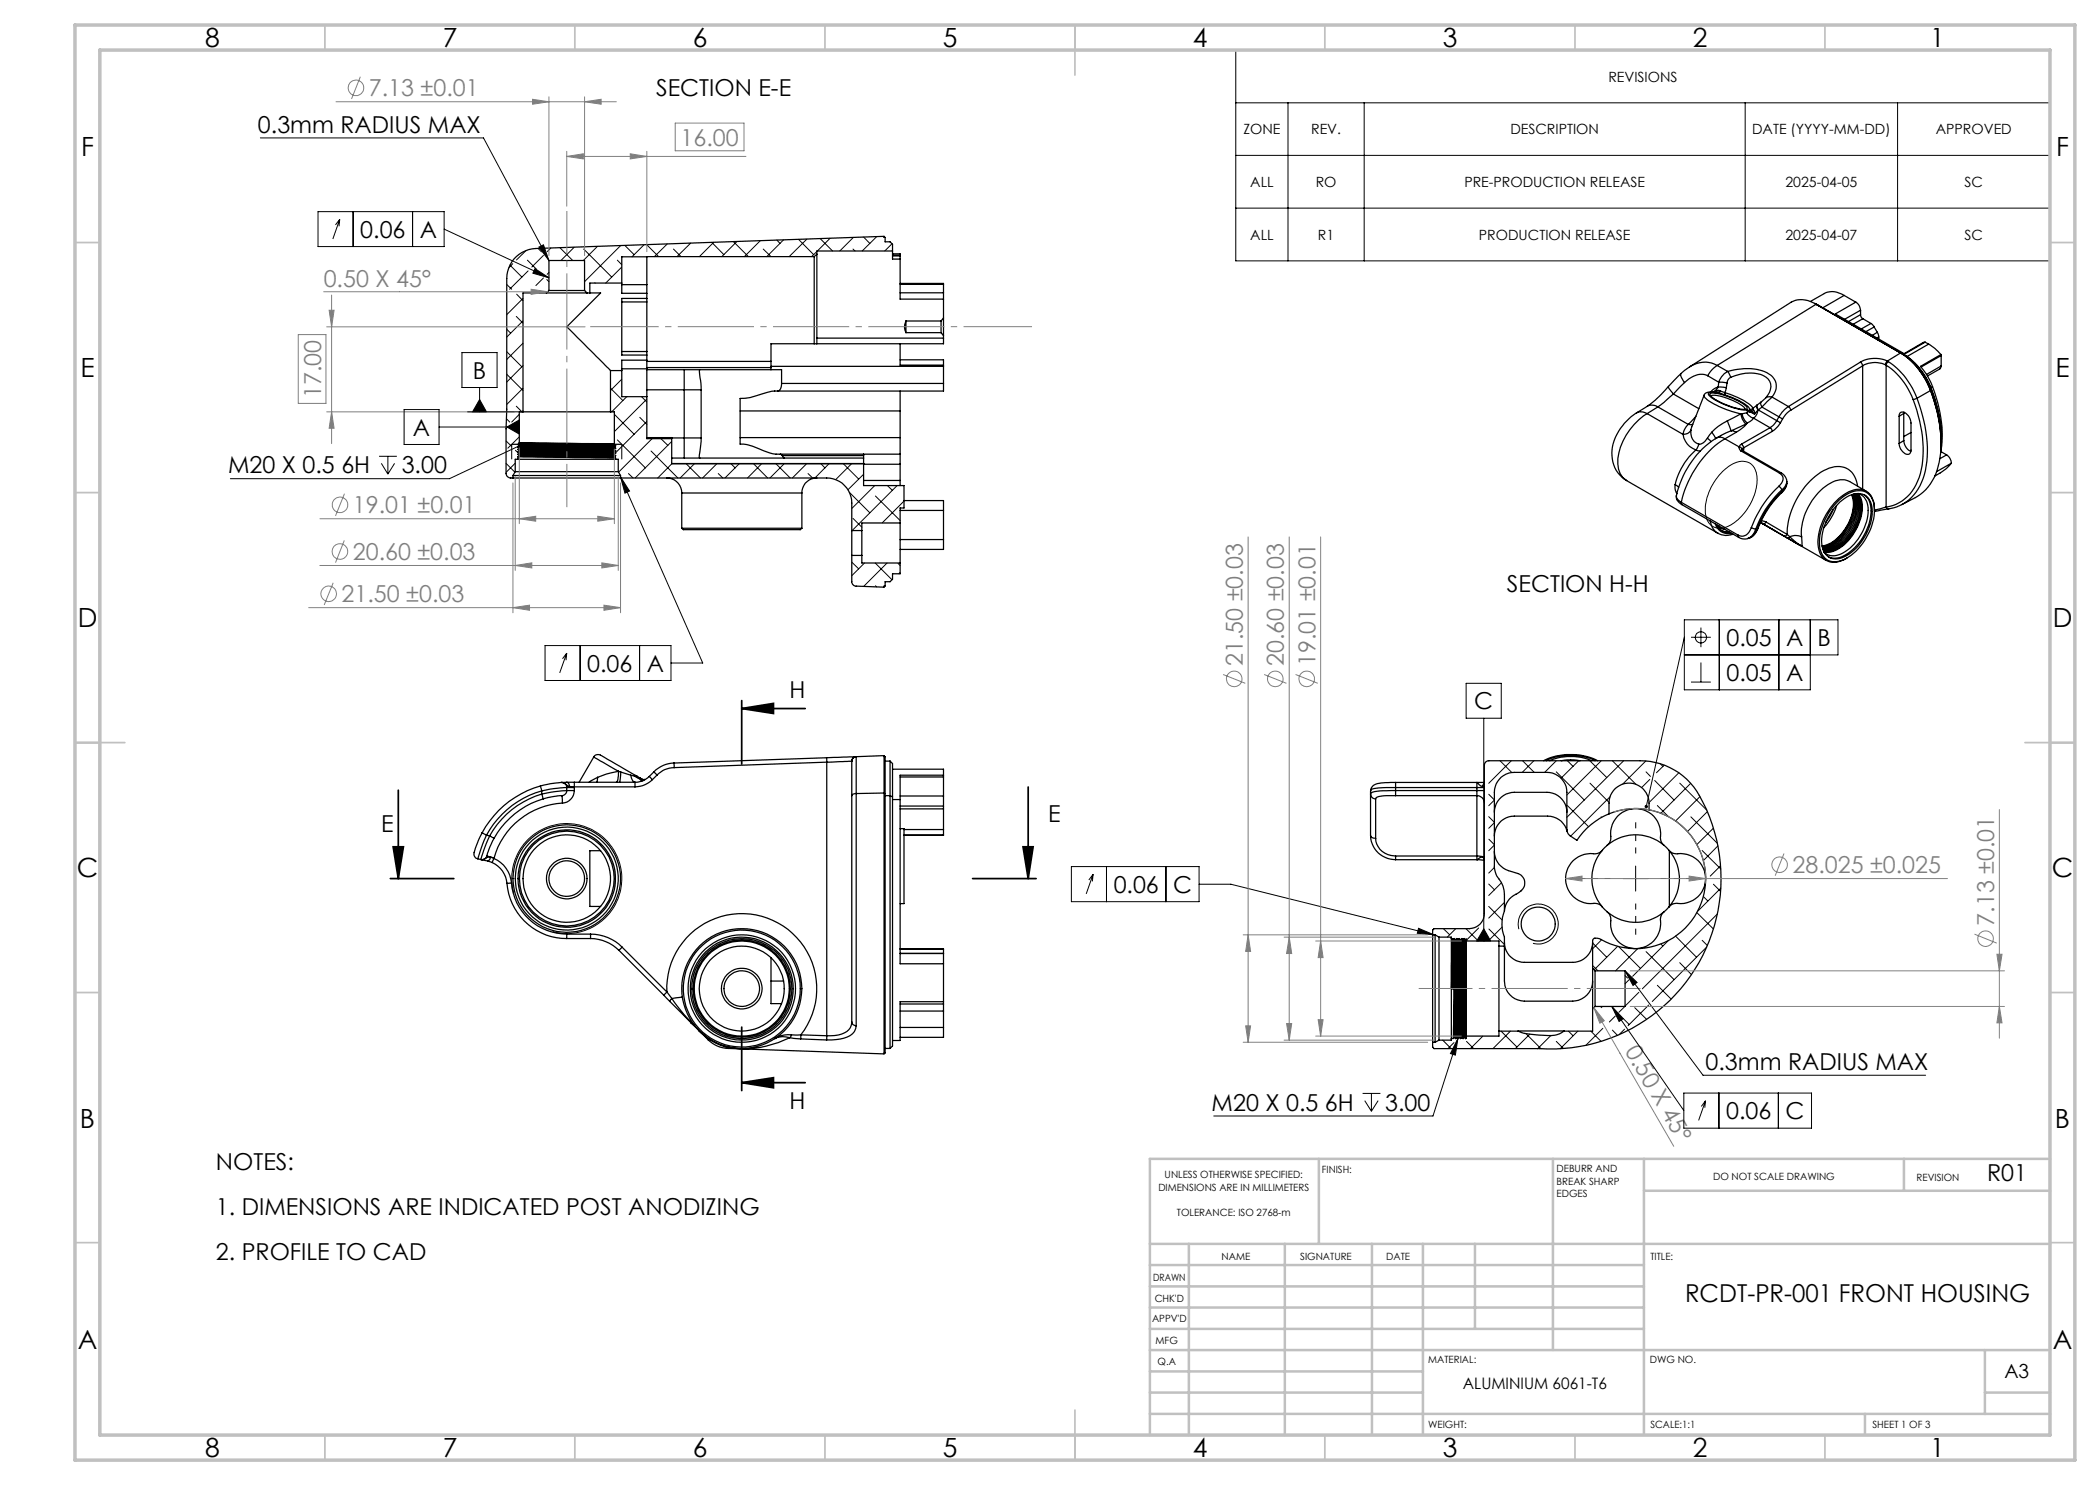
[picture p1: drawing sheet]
<svg xmlns="http://www.w3.org/2000/svg" width="420mm" height="297mm" viewBox="0 0 420 297" stroke-linecap="round" stroke-linejoin="round" font-family="sans-serif">
<defs><g id="words">
<g font-size="5.3">
<text x="41" y="9.5">8</text>
<text x="88.5" y="9.5">7</text>
<text x="138.5" y="9.5">6</text>
<text x="188.5" y="9.5">5</text>
<text x="238.5" y="9.5">4</text>
<text x="288.5" y="9.5">3</text>
<text x="338.5" y="9.5">2</text>
<text x="386" y="9.5">1</text>
<text x="16.2" y="31.2">F</text>
<text x="411.2" y="31.2">F</text>
<text x="16.1" y="75.5">E</text>
<text x="411.1" y="75.5">E</text>
<text x="15.5" y="125.5">D</text>
<text x="410.5" y="125.5">D</text>
<text x="15.4" y="175.5">C</text>
<text x="410.4" y="175.5">C</text>
<text x="16" y="225.5">B</text>
<text x="411" y="225.5">B</text>
<text x="15.5" y="269.7">A</text>
<text x="410.5" y="269.7">A</text>
<text x="41" y="291.5">8</text>
<text x="88.5" y="291.5">7</text>
<text x="138.5" y="291.5">6</text>
<text x="188.5" y="291.5">5</text>
<text x="238.5" y="291.5">4</text>
<text x="288.5" y="291.5">3</text>
<text x="338.5" y="291.5">2</text>
<text x="386" y="291.5">1</text>
</g>
<text font-size="4.9" x="337" y="260.4">RCDT-PR-001 FRONT HOUSING</text>
<g font-size="4.7" fill="#808080">
<text x="73.8" y="19.3">7.13 ±0.01</text>
<text x="136.1" y="29.1">16.00</text>
<text x="64.7" y="57.3">0.50 X 45°</text>
<text x="64.2" y="79.6" transform="rotate(-90 64.2 79.6)">17.00</text>
<text x="70.6" y="102.7">19.01 ±0.01</text>
<text x="70.6" y="112">20.60 ±0.03</text>
<text x="68.3" y="120.5">21.50 ±0.03</text>
<text x="248.6" y="133.2" transform="rotate(-90 248.6 133.2)">21.50 ±0.03</text>
<text x="256.8" y="133.2" transform="rotate(-90 256.8 133.2)">20.60 ±0.03</text>
<text x="263.1" y="133.2" transform="rotate(-90 263.1 133.2)">19.01 ±0.01</text>
<text x="358.5" y="174.6">28.025 ±0.025</text>
<text x="398.8" y="185.1" transform="rotate(-90 398.8 185.1)">7.13 ±0.01</text>
<text x="324.9" y="210.1" transform="rotate(60 324.9 210.1)">0.50 X 45°</text>
</g>
<g font-size="4.7">
<text x="131.2" y="19.2">SECTION E-E</text>
<text x="51.6" y="26.6">0.3mm RADIUS MAX</text>
<text x="72.1" y="47.6">0.06</text>
<text x="84" y="47.6">A</text>
<text x="94.6" y="75.8">B</text>
<text x="82.6" y="87.1">A</text>
<text x="45.6" y="94.7">M20 X 0.5 6H</text>
<text x="80.3" y="94.7">3.00</text>
<text x="301.4" y="118.4">SECTION H-H</text>
<text x="345.3" y="129.2">0.05</text>
<text x="357.2" y="129.2">A</text>
<text x="363.5" y="129.2">B</text>
<text x="117.5" y="134.4">0.06</text>
<text x="129.3" y="134.4">A</text>
<text x="345.3" y="136.2">0.05</text>
<text x="357.2" y="136.2">A</text>
<text x="157.9" y="139.5">H</text>
<text x="294.9" y="141.9">C</text>
<text x="76.2" y="166.5">E</text>
<text x="209.6" y="164.5">E</text>
<text x="222.7" y="178.6">0.06</text>
<text x="234.6" y="178.6">C</text>
<text x="341.1" y="213.9">0.3mm RADIUS MAX</text>
<text x="157.9" y="221.9">H</text>
<text x="242.3" y="222.1">M20 X 0.5 6H</text>
<text x="277" y="222.1">3.00</text>
<text x="345.2" y="223.9">0.06</text>
<text x="357.1" y="223.9">C</text>
<text x="43.2" y="234">NOTES:</text>
<text x="397.4" y="236.2">R01</text>
<text x="43.2" y="243">1. DIMENSIONS ARE INDICATED POST ANODIZING</text>
<text x="43.2" y="252.1">2. PROFILE TO CAD</text>
</g>
<text font-size="3.9" x="400.9" y="275.5">A3</text>
<text font-size="3.2" x="292.6" y="277.9">ALUMINIUM 6061-T6</text>
<g font-size="2.8">
<text x="321.7" y="16.3">REVISIONS</text>
<text x="248.7" y="26.9">ZONE</text>
<text x="262.2" y="26.9">REV.</text>
<text x="302.1" y="26.9">DESCRIPTION</text>
<text x="350.4" y="26.9">DATE (YYYY-MM-DD)</text>
<text x="387.2" y="26.9">APPROVED</text>
<text x="250" y="37.4">ALL</text>
<text x="263.1" y="37.4">RO</text>
<text x="292.9" y="37.4">PRE-PRODUCTION RELEASE</text>
<text x="357.1" y="37.4">2025-04-05</text>
<text x="392.9" y="37.4">SC</text>
<text x="250" y="47.9">ALL</text>
<text x="263.6" y="47.9">R1</text>
<text x="295.8" y="47.9">PRODUCTION RELEASE</text>
<text x="357.1" y="47.9">2025-04-07</text>
<text x="392.9" y="47.9">SC</text>
</g>
<g font-size="2">
<text x="231.7" y="238.2">DIMENSIONS ARE IN MILLIMETERS</text>
<text x="232.9" y="235.7">UNLESS OTHERWISE SPECIFIED:</text>
<text x="264.4" y="234.6">FINISH:</text>
<text x="311.3" y="234.5">DEBURR AND</text>
<text x="311.3" y="237">BREAK SHARP</text>
<text x="311.3" y="239.5">EDGES</text>
<text x="342.6" y="236">DO NOT SCALE DRAWING</text>
<text x="383.3" y="236.2">REVISION</text>
<text x="235.4" y="243.2">TOLERANCE: ISO 2768-m</text>
<text x="244.3" y="252">NAME</text>
<text x="260" y="251.9">SIGNATURE</text>
<text x="277.2" y="251.9">DATE</text>
<text x="330.1" y="251.9">TITLE:</text>
<text x="230.6" y="256.1">DRAWN</text>
<text x="230.9" y="260.3">CHK'D</text>
<text x="230.4" y="264.4">APPV'D</text>
<text x="231.1" y="268.8">MFG</text>
<text x="231.5" y="273">Q.A</text>
<text x="285.6" y="272.5">MATERIAL:</text>
<text x="330" y="272.5">DWG NO.</text>
<text x="285.6" y="285.5">WEIGHT:</text>
<text x="330.1" y="285.6">SCALE:1:1</text>
<text x="374.5" y="285.6">SHEET 1 OF 3</text>
</g>
</g></defs>
<g fill="none" stroke="#000" stroke-width=".25">
<path d="M109.3 58.6h8.1M109.3 58.6h-4.7v23.8M109.8 58.1h7.1M109.8 58.1v-6h7.1v6M109.8 58.1l-.5 .5M116.9 58.1l.5 .5M117.4 58.6h2.7l-6.8 6.8 8.8 8.7M124.4 56.6v2.1h5M124.4 56.6h-6.4v2M124.4 56.9h5M129.4 51.4v5.5M129.4 59.7h-5v11.3h5"/>
<path d="M129.4 58.7v1M129.4 56.9v1.8M129.4 59.7v.7M129.4 51.3v.1M162.8 51.3v17.5M162.8 51.3l-38.4 .1v5.2M163.4 50.8v18M163.4 50.8l-.6 .5M178.5 50.2v-1.3l-.5-.5h-1v-.9h-.2v-.2l-69.7 2.4a6 6 0 0 0-5.7 6l-.2 39a1.06 1.06 0 0 0 1.4 .9M178.5 50.2v1.6h1.5M178.5 50.8h1.5v.2M178.5 50.2h-15.1v.6"/>
<path d="M178.5 51.2h1.5M178.5 51h1.5M180 51.8v8h8.7M180 51.2v.6M180 56.7h8.7v.2M180 51v.2M180 58.6h8.7M180 56.9h8.7M188.7 59.8v3.8M188.7 58.6v1.2M188.7 56.9v1.7M368.8 59.1a3.9 3.9 0 0 0-3.9-.4l-2.8 1.6"/>
<path d="M368.8 59.1l2.4 1.3M368.8 59.1l-4.2 2.5M122.1 74.1v8.3M122.1 74.1h2.3M124.4 70.3h5M124.4 60.4h5M124.4 74.1v5.2h5M124.4 73.8h5M129.4 72h-5v2.1M129.4 71v1M129.4 73.8v5.5M129.4 72v1.8"/>
<path d="M129.4 70.3v.7M129.4 60.4v9.9M129.4 79.3v8.4h4.9M129.4 72.3h24.8M129.4 73.5h24.8M129.4 73.9h26.9v2.8M129.4 78h10.8M136.8 73.9v17.7M140 73.9a6.3 6.3 0 0 0 .2 2.9v1.2M140.2 78v9.6M154.2 72.3v1.2M154.2 73.5v.4"/>
<path d="M154.2 73.3h34.5M155.6 78.2h-1.2l-1.8 .5a11.2 11.2 0 0 1-4.6 1v9.1a7.2 7.2 0 0 1 3.6 .9 7.6 7.6 0 0 0 4 1.1h.5M156.3 76.7v.2a1.22 1.22 0 0 1-.7 1.3M156.3 76.7h32.4M163.4 67.6h25.3M180 68.8v4.2h8.7M180 72h8.7v1M180 78.2v4M181.2 64.2a2.45 2.45 0 0 0 0 2.3M181.2 64.2v2.3M181.2 64.2h7M181.2 66.5h7"/>
<path d="M188.2 64.2v2.3M188.2 66.5l.5 .6M188.7 67.1v.5M188.7 67.6v1.2h-34.5v3.5M188.7 63.6v3.5M188.7 73v.3M188.7 76.7v1.5h-33.1M188.7 73.3v3.4M188.7 63.6l-.5 .6M333.7 77.3l-2.6 2.7-1.6 1.2M333.7 77.3a2.46 2.46 0 0 0 1 1.5M334.7 78.8l-3.1 2.6"/>
<path d="M334.7 78.8l5.1 2.9M336.2 74.8l-2.5 2.5M336.2 74.8a2.19 2.19 0 0 0 .7 1.7M336.9 76.5l-2.2 2.3M337.9 73.4l-1.7 1.4M340.8 79.1l-2.6 6.9M340.8 79.1a1.66 1.66 0 0 0 1.3 1.3l3.2 1.5 2.9 .9M341.5 75.1a3.8 3.8 0 0 0-4.1 1l-.5 .4M341.5 75.1l2.2 1.3M342 78.8a4 4 0 0 1 2.9 .3l2.3 .9a3.6 3.6 0 0 1 2.2 1.7 2.31 2.31 0 0 1-2.3-.1l-2.2-.8a5.6 5.6 0 0 1-2.9-1.9zM342.2 79.2a3.4 3.4 0 0 1 2.7 .3l2.2 .9a2.73 2.73 0 0 1 1.9 1.5M342.8 78.3l.7 .3"/>
<path d="M342.8 78.3l.9 .2M343.3 78.5a2.39 2.39 0 0 0-2.4 .4l-.1 .2M343.3 78.6h.2M343.4 73.1a5.8 5.8 0 0 0-1.9 2M343.4 73.1a5.2 5.2 0 0 0-5.5 .3M343.4 73.1l2.1 1.2M343.5 78.6a1.7 1.7 0 0 0-1.8 .1 3.1 3.1 0 0 0 1.9 1.6l3.3 1.3 1.3 .3 1.2 .1M343.6 77.4l-.8 .9M343.6 77.4l1.7 .1M343.6 77.4l-.8 .4-.6 .6M343.7 78.5l-.2 .1M343.7 78.5l1.2 .5"/>
<path d="M343.7 76.4l1.7 .2M343.7 76.4l-.1 1M344 78.2l1 .3M344 78.2l-.3 .3M344 78.2l-.7-.1-.5 .2M344.9 79l2.9 1.1a4.1 4.1 0 0 1 2.1 1.7M345 78.5l3.1 1.3a4.3 4.3 0 0 1 2.5 1.9M345 78.5l-.1 .5M345.3 77.5l-.3 1M345.4 76.6l-.1 .9M345.5 74.3a10.2 10.2 0 0 1 8.7 .7 2.94 2.94 0 0 1 .2 4.4M345.5 74.3l.6 1.2"/>
<path d="M345.5 74.3a3.7 3.7 0 0 0-1.8 2.1M346.1 75.5a1.33 1.33 0 0 0-.7 1.1M346.1 75.5a7.7 7.7 0 0 1 7.1 0 2.6 2.6 0 0 1 0 4M353.2 79.5l-1.1 1M354.4 79.4l-2 2M354.4 79.4l-.5-.1-.7 .2M354.4 79.4l3.3 1.9M362.9 60.7l.9 .4M363.2 60.9a4.8 4.8 0 0 0-5-.5l-20.3 13M363.2 60.9l-19.8 12.2M363.2 60.9l17 9.8M363.2 60.9h.1"/>
<path d="M363.3 60.9h.1M363.7 61.1h.1M363.8 61.1l16.9 9.8M371.2 60.4a1.97 1.97 0 0 1 .9 1.7M371.2 60.4l-4.1 2.4 13.8 8 4.1-2.4M372.1 72.4l.3 .3 .1 .5M372.1 72.4l-14.4 8.9M372.1 62.9l.1 .5 .4 .3M372.1 62.1v.8M372.1 62.1l-3.2 1.7M372.1 62.9l-2.4 1.4M372.5 73.2l-14.4 8.9"/>
<path d="M372.5 73.2v24.6M372.6 63.7l1.6 1M372.6 63.7l-1.9 1.1M374.2 64.7l.6 .7M374.2 64.7l-1.9 1.1M374.8 65.4l.7 1.1M374.8 65.4l-1.6 .9M375.5 66.5l.2 .9M375.5 66.5l-1 .6M375.7 67.4v.4M375.7 67.4l-.3 .2M377.1 73a4.9 4.9 0 0 0-4.6 .2"/>
<path d="M377.1 73l.1 .1M377.2 73.1a14 14 0 0 1 5.4 6.8M377.2 73.1v28.3M377.5 72.2a6.1 6.1 0 0 0-5.4 .2M377.5 72.2l2.6-1.6a15.1 15.1 0 0 1 6 7.5M377.5 72.2l-.4 .8M377.5 72.2l.1 .1M377.6 72.3l-.4 .8M377.6 72.3a14.7 14.7 0 0 1 5.8 7.4M380.2 70.7a14.5 14.5 0 0 1 5.9 7.4M380.2 70.7h.1M380.7 70.9a13.9 13.9 0 0 1 5.5 6.9"/>
<path d="M380.7 70.9a13 13 0 0 1 5.6 6.8M380.7 70.9h-.1M382.6 79.9a25 25 0 0 1 1.5 14.9 8.5 8.5 0 0 1-6.9 6.6M383.4 79.7a25.9 25.9 0 0 1 1.5 15.2 9.1 9.1 0 0 1-5.3 6.4M383.4 79.7l-.8 .2M385 68.4l-.4 .1-3.8 2.2M385 68.4l.7 .4M385.7 68.8l1.3 .9 1.2 1.2M385.7 68.8l-4.3 2.5M386.1 78.1h.1M386.1 78.1a26.8 26.8 0 0 1 1.7 14.3 9.9 9.9 0 0 1-4.7 7.1l-2.7 1.4M386.1 78.1a28.8 28.8 0 0 1 2.1 10.4"/>
<path d="M386.1 78.1l-2.7 1.6M386.2 77.8a27.2 27.2 0 0 1 2 12.2M386.2 77.8l-.2 .1M386.3 77.7a28.8 28.8 0 0 1 2 10.3M386.3 77.7l-.1 .1M386.5 77.3a24.5 24.5 0 0 1 1.6 13.1M386.5 77.3l-.3 .2M388.2 70.9l-4.1 2.4a13 13 0 0 1 2.4 4M388.2 70.9v.2M388.2 73.2l-.3 .6-2.4 1.4M388.2 71.1v2.1M388.2 71.1l-4 2.3"/>
<path d="M388.2 73.2l-2.9 1.7M102.3 88.9h22.1M102.6 95.1h21.5M102.6 95.6h21.5M102.6 95.1v.5M103 94.3h20.6M103 94.3l-.4 .8M103.6 88.9l.3 .2M103.6 89.4l.3 .2M103.6 89.9l.3 .2M103.6 90.4l.3 .2M103.6 90.9l.3 .2"/>
<path d="M103.6 89.8l19.4 .3M103.6 89.9l19.5 .3M103.6 90.3l19.4 .3M103.6 90.4l19.5 .3M103.6 88.9l19.4 .2M103.6 88.9l19.5 .3M103.6 89.4l19.4 .2M103.6 89.4l19.5 .3M103.6 90.8l19.4 .3M103.6 90.9l19.5 .3M103.6 91.9h19.5M103.6 91.4l19.4 .2"/>
<path d="M103.6 89.4h.1M103.6 89.8v.1M103.6 90.3v.1M103.6 90.8v.1M103.6 91.4v.5M103.6 91.9h-.6v2.4M103.9 88.5l19 .3M103.9 88.7l11.3 .2h-11.3zM103.9 88.5v.1M103.9 89.1v.1M103.9 89.2l-.3 .2M103.9 89.6v.1"/>
<path d="M103.9 89.7l-.3 .1M103.9 90.1v.1M103.9 90.2l-.3 .1M103.9 90.6v.1M103.9 90.7l-.3 .1M103.9 91.1v.1M103.9 91.2l-.3 .2M103.9 88.6l18.9 .2M103.9 88.7l18.8 .2M103.9 89.1h.1M103.9 89.2l18.8 .2M103.9 89.6h.1"/>
<path d="M103.9 89.7l18.8 .2M103.9 90.1h.1M103.9 90.2l18.8 .2M103.9 90.7l18.8 .2M103.9 91.1h.1M103.9 91.2l18.8 .2M103.9 88.6v.1M103.9 90.6h.1M103.9 88.7h.1M104 89.1l18.8 .2M104 89.6l18.8 .2M104 90.1l18.8 .2"/>
<path d="M104 90.6l18.8 .2M104 91.1l18.8 .2M104.6 82.4h17.5M104.6 82.4h-.7v6.1M122.1 82.4h.8v6.4M122.8 88.9h.1M122.8 89.4v.1M122.8 90h.1M122.8 90.4h.1M122.8 90.9h.1M122.8 91.4h.1M122.8 90l.3 .2"/>
<path d="M122.8 89.8v.2M122.8 89.5l.3 .2M122.8 89.3v.2M122.8 88.9l.3 .3M122.8 88.8v.1M122.8 91.4l.3 .2v.3M122.8 91.3v.1M122.8 90.9l.3 .3M122.8 90.8v.1M122.8 90.4l.3 .3M122.8 90.3v.1M122.9 88.8h-.1"/>
<path d="M123.1 89.7l-.3 .1M123.1 89.2l-.3 .1M123.1 91.2l-.3 .1M123.1 90.7l-.3 .1M123.1 90.2l-.3 .1M123.1 91.9h.5v2.4M123.6 94.3l.5 .8M124.1 95.6h41.2a5.1 5.1 0 0 1 5.1 5v5.5M124.1 95.1v.5M129.4 87.5h4.9v.2M133.3 95.6a2.99 2.99 0 0 1 3 3M134.3 87.7v5h38.4"/>
<path d="M134.3 92.7h38.4M134.3 91.6h38.4M134.3 87.6h5.9M136.3 98.6h24.1M136.3 98.6v7.1M140.2 87.6l-.4 3.7 .2 .3M148 87.5h32M148 82.2h32M156.1 90.8l.4 .3M156.1 90.8h23.9M156.5 91.1l.3 .5M156.5 91.1h16.2"/>
<path d="M160.4 98.6v7.1M163.4 95.6a2.99 2.99 0 0 0-3 3M172.7 92.7h.1M172.7 91.6v1.1M172.7 91.1v.5M172.7 90.8v.3M172.7 92.7v4.4h8.1v4.5h-.8v3M172.7 96.1h7.3M172.7 92.8h7.3M180 96.1v1M180 90.8v2M180 87.5v3.3"/>
<path d="M180 82.2v5.3M180 92.8v3.3M327.3 82.6a10.4 10.4 0 0 0-4.9 8 6 6 0 0 0 2.9 5.5l18.3 10.5M327.3 82.6l1-.2 1.1 .3M329.4 82.7a12.3 12.3 0 0 0-5.8 10.1 3.7 3.7 0 0 0 1.7 3.3M329.4 82.7l7.2 4.2M331.6 81.4l-.8-.3h-1l-2.5 1.5M331.6 81.4l-2.2 1.3M331.6 81.4l6 3.5M335 96.9l.1 1.1 .3 .7M335 96.9l.7 .6M335.3 99.1a1.69 1.69 0 0 0 1.1 1.8"/>
<path d="M335.3 99.1a1.43 1.43 0 0 0 1 1.4M336.6 86.9a3.8 3.8 0 0 0 2.6 3.1M337.6 84.9l-.8 1.1-.2 .9M337.6 84.9h1M338.2 86a2.42 2.42 0 0 0 1.6 2.8M338.2 86a1.58 1.58 0 0 1-1.6 .9M339.2 90a13.7 13.7 0 0 0-4.2 6.9M339.2 90l.9 .2M339.2 83.3l-1.6 1.6M339.8 88.8l-.6 1.2M341.5 87.6a2.02 2.02 0 0 1-1.7 1.2M341.5 87.6l.7 .7"/>
<path d="M342.3 86.5l-.8 1.1M342.3 86.5l.8 1.3M343.3 87.6a18.5 18.5 0 0 0-8 11.5M343.3 87.6l.8-.1 .9 .3M345 87.8a20.3 20.3 0 0 0-8.7 12.7M345 87.8l2.8 1.6M345.5 84.2a9.8 9.8 0 0 0-3.2 2.3M345.5 84.2l.8 1.9M346.3 86.1l.9 .4M346.3 86.1l-3 1.5M347.2 86.5l-2.2 1.3M347.8 89.4v.3l.4 .5"/>
<path d="M347.8 89.4l.4 .1 .2 .4M348.2 82.8l-2.7 1.4M348.2 82.8a3 3 0 0 0 1 2M348.2 82.8h.2M348.2 90.2l7.7 4.4M348.3 88.8l-.5 .6M348.3 88.8l.4 .8M348.4 90l.2 .2M348.4 89.9l.1 .2-.3 .1M348.4 82.8a2.76 2.76 0 0 0 1.1 1.8M348.6 90.2h-.4M348.6 90.2l7.6 4.4"/>
<path d="M348.7 89.6h.1M348.7 89.6l-.3 .3M348.7 89.6l-.3 .5M348.7 90l-.2 .1M348.7 89.6v.4M348.7 90v.2M349.2 84.8l-2.9 1.3M349.4 82.5l-1 .3M349.4 82.5a2.31 2.31 0 0 0 1.3 1.1M349.4 82l.1 .3M349.4 82l.6 .2M349.4 82l.6 .4"/>
<path d="M349.5 84.6a6 6 0 0 1-2.3 1.9M349.5 84.6l-.3 .2M349.5 82.3l-.1 .2M349.5 82.3l.5 .1M349.9 81.8l.3 .4M350 82.2v.2M350 82.2h.2M350 82.4l.9 .4M350.2 82.2l.7 .6M350.6 81.7l.1 .4M350.6 81.7l-.4 .2-.3-.1M350.7 83.6l-1.2 1"/>
<path d="M350.7 82.1l.2 .7M350.7 82.1l-.5 .1M350.7 83.6l3.3 1.9M351.3 81.1l-.7 .6M351.3 81.1l.3 .9M351.4 81v.3l.2 .7M351.4 81l-.1 .1M351.6 82a2.55 2.55 0 0 1-.9 1.6M351.6 82l-.7 .8M351.6 82h.1M351.6 82l3.8 2.1M352.1 80.5l.3 .9"/>
<path d="M352.1 80.5l-.7 .5M352.4 81.4l3.4 2M352.4 81.4l-.8 .6M354 85.5l.3 .4 .1 .4M354 85.5l-5.7 3.3M354.4 86.3l-5.7 3.3M355.4 84.1l-.6 .8-.8 .6M355.4 84.1l.7 .5M355.8 97.3a21.3 21.3 0 0 0-5.5 8.2M355.8 97.3l.6 .7M355.8 83.4l.7 .4M355.8 83.4l-.4 .7"/>
<path d="M355.9 94.6a1.37 1.37 0 0 1 .2 2.3l-.3 .4M356.1 84.6l-.6 .7-1.1 1M356.2 94.6a1.98 1.98 0 0 1 1.1 1.7M356.2 94.6h-.3M356.3 98.5a19.4 19.4 0 0 0-4.7 7.2M356.4 98a20.6 20.6 0 0 0-5.2 7.8M356.4 98.3a18.8 18.8 0 0 0-4.9 7.4M356.4 98.3l-.1 .2M356.4 98v.3M356.5 83.8l-.4 .8M357.3 96.7l-.2 .9-.8 .9M357.3 96.3a1.99 1.99 0 0 1-.9 1.7"/>
<path d="M357.3 96.7v.1a2.2 2.2 0 0 1-.9 1.5M357.4 96.3v.4M357.7 81.3l-1.3 1.1-.6 1M357.7 81.3l.3 .3 .1 .5M358.1 82.1a4.5 4.5 0 0 0-1.6 1.7M370.3 99a7.7 7.7 0 0 1-1.6 7.3 6.5 6.5 0 0 1-4.3 2.9M370.4 98.9a7.7 7.7 0 0 1-1.4 7.1l-1.1 1.3M370.5 98.9a7.2 7.2 0 0 1-1.1 6.4l-1.5 2M370.6 98.9a7.1 7.1 0 0 1-.9 6.5 7.2 7.2 0 0 1-5.2 4M370.7 98.8a6.1 6.1 0 0 1-.3 5.9 8.3 8.3 0 0 1-5.2 4.8l-.7 .1M370.8 98.8a5.2 5.2 0 0 1 .2 5.1 9.6 9.6 0 0 1-4.9 5.6l-1.6 .2M370.9 98.8a5 5 0 0 1 .4 5.2 9.6 9.6 0 0 1-4.9 5.6l-1.4 .3-.4-.1"/>
<path d="M371.1 98.8a4 4 0 0 1 .9 3.5 9.9 9.9 0 0 1-5.4 7.4 2.92 2.92 0 0 1-2 .2M371.3 98.7a5.3 5.3 0 0 1 .5 5.6 9.5 9.5 0 0 1-5.3 5.9l-1.2 .1-.6-.2a5.4 5.4 0 0 0 4.9-2.4 9.3 9.3 0 0 0 2.4-7.8l-.7-1.2M371.5 97.2a4 4 0 0 0-5.7-3.6 14.8 14.8 0 0 0-8.1 10.6l-.3 2.7M371.6 98.7a3.3 3.3 0 0 1 2 3.9 10.3 10.3 0 0 1-5.8 8.3 2.62 2.62 0 0 1-3-.5 5.6 5.6 0 0 0 4.9-2.3 10.3 10.3 0 0 0 2.7-7.7l-.3-.8zM372.9 99a4 4 0 0 1 1.2 4.3 10.4 10.4 0 0 1-6.3 8.2l-1.3 .1-.8-.2M373.2 98.2l-3.3-1.9a4.1 4.1 0 0 0-4.3 .6 12.2 12.2 0 0 0-5.3 10.5M379.8 83.3a.76 .76 0 0 1 .5-.9 .76 .76 0 0 1 .9 .3l.6 .7 .4 .9v5.7a.77 .77 0 0 1-.5 .9 .77 .77 0 0 1-.9-.3l-.6-.8-.4-1.1M379.8 83.3v5.4M380.8 88.1a2.56 2.56 0 0 0 1.4 2.2M380.8 82.7l-1 .6M380.8 88.1l-1 .6M380.8 82.7v5.4"/>
<path d="M380.8 82.4v.3M382.2 86.5l-1.4 .8M388.2 90.3l1.1 .7M389.3 91a2.1 2.1 0 0 1 1 1.6M389.3 91l-1.4 .8M390.3 92.6l-1 1.1-2.3 1.5M390.3 92.6l-3 1.7M136.3 105.7h24.1M136.3 105.7l.4 .2h23.4l.3-.2M170.4 111.1v5.2a.9 .9 0 0 0 .8 .9l5.6 .2v-.2h.2v-.9h1l.5-.5v-1h1.5v-2.2M170.4 106.1v5M170.4 106.1h2"/>
<path d="M170.4 111.1h2M172.4 106.1v5M172.4 111.1v1.5h7.6M180 104.6v8M180 104.6h-7.6v1.5M180 102.1h8.7M180 107.9h8.7M180.8 100.1h7.9v2M188.7 107.9v2h-8.7M188.7 102.1v5.8M336.3 100.5l.1 .4M336.3 100.5l11.3 6.5"/>
<path d="M336.4 100.9l11.4 6.6M342 104.2l.7 1.6 .9 .8M343 104.8a2.75 2.75 0 0 0 3.3 1.9M343.3 104.9a2.64 2.64 0 0 0 2.7 1.6M343.6 106.6v.1M343.6 106.7a3.5 3.5 0 0 0 3 .2M343.8 105.2h-.4l.8 .5 .8 .2M344.3 106.1l.8 .3h.7M347.6 107l.2 .5M347.8 107.5l.7 .3 1-.1M349.8 107.6l-.3 .1M350.3 105.5a1.93 1.93 0 0 1-2.4 1.7l-.3-.2"/>
<path d="M350.3 105.5l.9 .3M351.2 105.8a2.57 2.57 0 0 1-1.7 1.9M351.5 105.7l-.5 .9a1.86 1.86 0 0 1-1.2 1M351.5 105.7l-.3 .1M351.6 105.7a2.98 2.98 0 0 1-1.8 1.9M351.6 105.7h-.1M352.1 104.6l.4 .1M352.2 104.1l1 .3M352.5 104.7h.1M352.5 104.7l4.2 2.5M353.2 104.4a.54 .54 0 0 1-.7 .3M353.2 104.4l4.2 2.5"/>
<path d="M355.2 106.3l-2.9-1.7 6.5 3.7M356.7 107.2l.7 .3M357.4 107.5l2.3 1.4M357.4 106.9l-.3 .3h-.4M357.4 106.9l.6 .4M358 107.3a2.76 2.76 0 0 1 2.3 .1M358 107.3l1.8 1.6M358 107.3l-.4 .3-.2-.1M358.8 108.3l.9 .6M358.8 108.4l6.4 3.7M359.7 108.9l.7 .3M359.7 108.9h.1"/>
<path d="M359.8 108.9l.6 .3M360.3 107.4l.1 1.8M366.6 101.9l-.8 1.6-.6 1M367.3 101.1a11.2 11.2 0 0 1-2.5 4.4M367.3 100.5a5.7 5.7 0 0 1 5.6-2.2 3.7 3.7 0 0 1 2 3.8 11.7 11.7 0 0 1-6.6 10 3.1 3.1 0 0 1-4.4-2.8 11.8 11.8 0 0 1 3.4-8.8zM367.9 107.3l-.3 .3a5.7 5.7 0 0 1-3.1 1.8M368 100.4a4.7 4.7 0 0 1 4.8-1.4 3.7 3.7 0 0 1 1.6 3.9 10.9 10.9 0 0 1-6 8.6 2.9 2.9 0 0 1-4.1-2.8 11.3 11.3 0 0 1 3.7-8.3zM374.9 102.1a3.7 3.7 0 0 0-2.8-4.2 7.4 7.4 0 0 0-5.7 3.2 11 11 0 0 0-2.6 8.9 3.2 3.2 0 0 0 5 2l.6-.4M377.2 101.4l.3 .3 .3 .1M377.2 101.4l-2.3 .7M377.8 101.8l-2.9 .5M379.5 101.3l-1.7 .5"/>
<path d="M108.1 157.2a19.1 19.1 0 0 0-11.7 9.4M108.1 157.2l.2 1M108.3 158.2a18.1 18.1 0 0 0-11 8.8M108.3 158.8a17.7 17.7 0 0 0-10.4 8.4M108.3 158.8l.4 1M108.3 158.2v.6M108.7 159.8a16.7 16.7 0 0 0-9.9 7.9M112.3 156.5l-2.2 .2-2 .5M112.3 156.5a1.02 1.02 0 0 1 1 1M112.3 156.5l.4 .1 .8 .6 .4 .1M112.4 159.1l-1.7 .2-2 .5M112.4 159.1l.1 1.5"/>
<path d="M113.3 157.5l-2.5 .2-2.5 .5M113.3 158.1l-2.3 .2-2.7 .5M113.3 158.1a1.03 1.03 0 0 1-.9 1M113.3 156.5a.77 .77 0 0 1 .6 .8M113.3 156.5h-1M113.3 157.5h1.6M113.3 158.1h1.6M113.3 156.5h1.6M113.3 157.5v.6M113.9 157.3l1 .1M114.9 157.4v.1M114.9 158.1a2.54 2.54 0 0 1-2.4 2.5"/>
<path d="M114.9 156.5v.9M114.9 157.5v.6M114.9 157.4h12.1M114.9 156.5h12.1M118.7 151.4a1.18 1.18 0 0 1 1.9-.1l6.7 3.9M118.7 151.4l5 2.9M118.7 151.4l-2.9 5.1M119.5 155.5l-.2 1M119.5 155.5l-1.7 1M123.7 154.3l-2.5 .5-1.7 .7M123.7 154.3a3 3 0 0 1-.4 2.2M123.7 154.3l.4 .1"/>
<path d="M124.1 154.4l-.2 2.1M124.1 154.4l2.1 .6M126.2 155a1.52 1.52 0 0 0 .8 1.5M126.2 155l.6 .1M126.8 155.1l.9 .6M126.8 155.1l.5 .1M127 156.5v.9M127.3 155.2l.4 .5M127.3 155.2l.8 .4M127.7 155.7l.6 .5M128.1 155.6l-.4 .1M128.1 155.6l.3 .2"/>
<path d="M128.4 155.8l.5 .1-.6 .3M128.4 155.8l-.1 .4M129.9 155.3a3.8 3.8 0 0 1-2.9 1.2M129.9 155.3l.6 .6M130.5 155.9a5 5 0 0 1-3.5 1.5M130.8 154.4l.6 .6M130.8 154.4l-.9 .9M131.4 155l-.9 .9M134.8 152.6a5.9 5.9 0 0 0-4 1.8M134.8 152.6v.9M134.8 153.5a4.7 4.7 0 0 0-3.4 1.5M165.3 151.5v.9"/>
<path d="M165.3 151.5l-30.5 1.1M165.3 152.4v54.7M165.3 152.4l-30.5 1.1M170.4 159.1v45.3M170.4 152.3v6.8M170.4 152.2l-5.1 .2M170.4 152.2v.1M171.2 151.3l5.6-.2v7.5M171.2 151.3a.91 .91 0 0 0-.8 .9M171.2 151.3l-5.9 .2M171.2 151.3h.1M171.2 158.7v46.4"/>
<path d="M171.2 158.7a.83 .83 0 0 0-.8 .4M171.2 151.3v7.4M171.2 151.3a.9 .9 0 0 0-.8 1M176.8 158.6v52.2l-31.2-1.1M176.8 151.3h.2v7.4M176.8 158.6l-5.6 .1M176.8 158.7h.2M177 158.7v51.9h-.2M177 159.1h1M177 152.2h1M178 159.1v50.6M178 152.2v6.9"/>
<path d="M178 152.2l.5 .5v6.7M178 159.1l.5 .3M178.5 159.4v49.8l-.5 .5M178.5 153.8h10.2v1.2M178.5 159.9h1.5M180 159.9v32.9h8.7M180 159.2h8.7M180 155.4h8.7M188.7 155h-8.7v4.9M188.7 155v.4M188.7 159.2v2M188.7 155.4v3.8"/>
<path d="M274.1 158.8a1.03 1.03 0 0 0 1 1M274.1 158.8v8.4a.95 .95 0 0 0 1 .5M275.1 159.8v7.9M279.1 156.5h-1a6.5 6.5 0 0 0-3.5 .7l-.4 .4-.1 .6M279.1 158.1v1M279.1 157.5l-3.9 .2a.96 .96 0 0 0-1.1 .5v.6M279.1 158.1a12.7 12.7 0 0 0-4.9 .5l-.1 .2M279.1 159.1a8.5 8.5 0 0 0-3.9 .4l-.1 .3M279.1 156.5v1M279.1 159.1h16.3M279.1 156.5h16.3M279.1 157.5h16.3"/>
<path d="M279.1 157.5v.6M279.1 158.1h16.3M295.4 157.5h1.5M295.4 156.5l.8 .7 .3 .1M295.4 158.1h1.5M295.4 158.1v1M295.4 159.1a1.45 1.45 0 0 1 1.5 1.5M295.4 156.5h1.5M295.4 159.1v12.1M295.4 156.5v1M295.4 157.5v.6M296.5 157.3l.4 .1"/>
<path d="M296.9 156.6l-.4 .7M308.8 152.1a12.3 12.3 0 0 1 10.7 0M309.2 152.1a11.1 11.1 0 0 1 9.8 0M310 152.1a10.7 10.7 0 0 1 8.3 0M312.2 152.1l1.3-.1 2.5 .1M95.6 171.8l.6 .1M96.2 171.9l1.3 .3M96.4 166.6l-1.2 2.6a2.3 2.3 0 0 0-.2 2.3l.6 .3M96.4 166.6l.9 .4M97.3 167l-.8 1.8-.9 3M97.3 167l.6 .2M97.4 171.2a.99 .99 0 0 1-1.2 .7"/>
<path d="M97.4 171.2l1.4 .4M97.5 172.2l.9 .3M97.9 167.2l-.9 2.2-.8 2.5M97.9 167.2l.9 .5M98.1 171.4a2.31 2.31 0 0 0-1.6 .5h-.3M98.1 171.4l-.2 .5-.4 .3M98.1 171.4l.7 .3M98.4 172.5a5 5 0 0 1 3 4.2M98.8 171.7l-.4 .8M98.8 171.7a6 6 0 0 1 3.5 4.9M98.8 167.7l-.8 1.6-.6 1.9M98.8 171.6v.1"/>
<path d="M101.4 176.7a12 12 0 0 0 11.9 11M102.3 176.6a11.1 11.1 0 0 0 11 10.2M102.3 176.6l-.9 .1M103.6 175.7h.3M112.5 160.6a15.1 15.1 0 0 0-13.7 11M120.1 170.1h-2.1v11.2h2.1M180 161.2h8.7M180 165.7h.8v15h-.8M180 161.8h8.7M180.8 167h7.9M180.8 165.9h7.9M188.7 165.9v1.1"/>
<path d="M188.7 161.2v.6M188.7 167l-7.9 .1M188.7 161.8v4.1M274.1 167.2a4.9 4.9 0 0 0 5 4.7M275.1 167.7a3.7 3.7 0 0 0 4 3.5M279.1 171.2v.7M279.1 171.9h16.3M279.1 171.2h16.3M295.4 171.9h.1M295.4 171.2a1.49 1.49 0 0 1 1.5 .4M295.4 171.2v.7M295.5 171.9l1.4 .2"/>
<path d="M296.7 171.4l.2 .3M296.7 171.4a1.2 1.2 0 0 0-1.2 .5M296.7 171.4l.2 .5M298.9 162.5a4 4 0 0 1 4-4h6.5a4 4 0 0 1 4 4M298.9 170.3a4.1 4.1 0 0 0 2.8 3.8l1.8 .6a2.13 2.13 0 0 1 1.4 2 2.13 2.13 0 0 1-1.4 2 4 4 0 0 0-2.6 3.5M313.4 166.3a3.9 3.9 0 0 0-3.9-3.1h-6.6a3.9 3.9 0 0 0-4 4M320.5 170.1a2.32 2.32 0 0 1-2.4 .6 5 5 0 0 0-4.9 5.6 5 5 0 0 0 6 4.4l.7 .2 .6 .5M320.5 170.1a8.7 8.7 0 0 0 0 11.3M321.5 169a2.3 2.3 0 0 0 .6-2.3 5 5 0 0 1 5.6-4.9 5 5 0 0 1 4.4 6l.2 .7 .5 .5M321.5 169l-1 1.1M321.5 169a8.7 8.7 0 0 1 11.3 0M321.8 162.8a14.1 14.1 0 0 0-6.4 5.3l-1.4-.9a1.57 1.57 0 0 1-.6-1.3v-7.4a4 4 0 0 0-4-4h-6.5a3.9 3.9 0 0 0-4 4v14.7a4.8 4.8 0 0 0 1.3 3.3l.6 1.6 .1 4.1"/>
<path d="M329.8 162a14 14 0 0 1 10.4 18.8 14 14 0 0 1-20.4 6.9l-.4-.1a.63 .63 0 0 0-.9 .5v5.5M329.8 162a4.5 4.5 0 0 0-2.1-4.9 4 4 0 0 0-5.9 3.5v2.2M329.8 162a14.1 14.1 0 0 0-8 .8M332.8 169l1 1.1M333.8 170.1a2.22 2.22 0 0 0 2.4 .6 5 5 0 0 1 4.9 5.6 5 5 0 0 1-6 4.4l-.7 .2-.6 .5M333.8 170.1a8.7 8.7 0 0 1 0 11.3M333.9 170.1v11.2M113.3 186.8v.9M113.3 186.8h4.8M113.3 187.7h4.8M118.1 186.8a8.8 8.8 0 0 1 6.3 2.6M118.1 186.8v.9"/>
<path d="M118.1 187.7a8.3 8.3 0 0 1 5.7 2.4M123.8 190.1l9 8.9M124.4 189.4l-.6 .7M124.4 189.4l9 9M132.8 199l1.2 1.3M133.4 198.4a15 15 0 0 1 19.5-15 15 15 0 0 1 7.3 23.6M133.4 198.4l-.6 .6M133.4 198.4l1 1.3M134.4 199.7l2.4 3.2 1.5 1.6M134.4 199.7l-.4 .6M136.5 199.4l-2.1 .3M138.4 197.7h.2"/>
<path d="M154.2 191.6v9.1h2.1M154.2 196.2h2.5M180 189.8h8.7M180 190.7h8.7M188.7 192.8v7.5M188.7 190.7v2.1M188.7 190.7h.1M188.7 189.8v.9M286.5 187v-1l.3-.3h7.1a3 3 0 0 0 3-3v-29.7a.9 .9 0 0 1 .9-.9h30.2a13.7 13.7 0 0 1 12.6 8.4 34.1 34.1 0 0 1-32.6 49.2h-21.2l-.3-.3v-.9M286.5 187v21.5M286.5 187h.5M287 187v21.5"/>
<path d="M287 187l.8 .4M287.8 187.4v20.6M287.8 187.4h2.5v.3M290.3 197.7v10M290.3 187.7v10M290.3 187.7h.1M290.4 187.7l-.1 10M290.4 187.7l.1 .3M290.5 188l-.1 9.7M290.5 188h.2M290.7 188.1l-.2 9.6M290.7 188h.1"/>
<path d="M290.8 187.7l-.1 10h-.4M290.9 187.7l.1 .3M290.9 187.7l-.2 .3M290.9 187.7l-.2 20M291 188h.2M291 188l-.2 19.3M291.2 188.1l-.3 19.3M291.2 188h.1M291.3 187.7l-.2 20M291.4 187.7l.2 .3M291.4 187.7l-.2 .3M291.4 187.7l-.3 20"/>
<path d="M291.6 188h.1M291.6 188l-.3 19.3M291.7 188.1l-.3 19.3M291.7 188h.1M291.9 187.7l-.3 20M291.9 187.7l.2 .3M291.9 187.7l-.2 .3M292.1 188h.1M292.1 188l-.3 19.3M292.2 188.1l-.3 19.3M292.2 188h.1M292.3 187.7l-.2 20"/>
<path d="M292.4 187.7l.2 .3M292.4 187.7l-.2 .3M292.4 187.7l-.2 20M292.6 188h.1M292.6 188l-.3 19.3M292.7 188.1l-.3 19.3M292.7 188h.1M292.8 187.7l-.2 20M292.9 187.7l.2 .3M292.9 187.7l-.2 .3M292.9 187.7l-.2 20M293.1 188h.1"/>
<path d="M293.1 188l-.3 19.3M293.2 188.1l-.3 19.3M293.2 188l.1-.2v.4M293.2 188h.1M293.3 188.2v19M293.3 190.7l-.2 17M293.3 197.7l-.1 10M293.3 188.2h6.5v1M299.8 189.2v17M299.8 189.2h1.1M300.9 182.2a7.1 7.1 0 0 0 0 5.2v1.8M300.9 189.2v5.5a5 5 0 0 0 1 4.2 4 4 0 0 0 3 1.3h9.6a4 4 0 0 0 4-4"/>
<path d="M300.9 188.5a3.9 3.9 0 0 0 4 4h9.6a4 4 0 0 0 4-4M318.5 193.6v8.2M318.5 193.6l.5 .6M319 194.2v7.1M319 194.2h6v7.1h-6M320.5 181.4l1 1M321.5 182.4a2.42 2.42 0 0 1 .6 2.4 5 5 0 0 0 5.6 4.9 5 5 0 0 0 4.4-6l.2-.8 .5-.5M321.5 182.4a8.7 8.7 0 0 0 11.3 0M333.8 181.4l-1 1M134 200.3l4.2 4.3M138.2 204.6l.7 .5M138.2 204.6l1.6 1.6"/>
<path d="M138.3 204.5l.4 .5-.1-.3M138.3 204.5l-.1 .1M139.8 206.2l1.2 1.2a6.3 6.3 0 0 0 4.6 2.3M139.8 206.2a13 13 0 0 0 5.7 3.3M145.5 209.5h.8M145.5 209.5l.1 .2M158 207.5a20.5 20.5 0 0 1-11.2 2.2l-1.3-.2M158 207.5l2.1 .3M158.3 207a4.7 4.7 0 0 0-3.3 .7 3.6 3.6 0 0 1 3-.2M158.3 207h1.9M158.3 207l-.3 .5M160.1 207.8l5.2 .2"/>
<path d="M160.2 207l-.1 .8M160.2 207l5.1 .1M165.3 207.1v.9M170.4 204.4a.79 .79 0 0 0 .8 .7M170.4 204.4a2.78 2.78 0 0 1-2.8 2.6l-2.3 .1M171.2 205.1a2.82 2.82 0 0 1-2.4 2.5l-1.7 .3-1.8 .1M177 209.7h1M180 200.8h8.7M180 205.5h8.7M180 202.2h8.7M188.7 200.3h-8.7v7.8h-1.5M188.7 200.3v.5"/>
<path d="M188.7 200.8v1.4M188.7 205.5v2h-8.7M188.7 202.2v3.3M286.5 208.5h.5M287.8 208l-.8 .5M290.3 207.7v.3h-2.5M290.3 207.7h.4M290.8 207.4l-.1 .3M290.8 207.4h.1M290.9 207.4l.2 .3M291.1 207.7h.1M291.3 207.4l-.2 .3"/>
<path d="M291.3 207.4h.1M291.4 207.4l.2 .3M291.6 207.7h.1M291.8 207.4l-.2 .3M291.8 207.4h.1M291.9 207.4l.2 .3M292.1 207.7h.1M292.3 207.4l-.2 .3M292.3 207.4h.1M292.4 207.4l.2 .3M292.6 207.7h.1M292.8 207.4l-.1 .3"/>
<path d="M292.8 207.4h.1M292.9 207.4l.2 .3M293.1 207.7h.1M293.3 207.2l-.1 .5M299.8 206.2v1h-6.5M299.8 206.2h3.9M303.7 206.2l.1 .1a17.5 17.5 0 0 0 7.8 .6l1.2-.7M303.7 206.2h9.1M318.5 201.8v4.4h-5.7M319 201.3l-.5 .5"/>
<circle cx="113.3" cy="175.7" r="10.3"/>
<circle cx="113.3" cy="175.7" r="4.1"/>
<circle cx="113.3" cy="175.7" r="10.8"/>
<circle cx="113.4" cy="175.7" r="3.6"/>
<circle cx="113.4" cy="175.7" r="8.8"/>
<circle cx="113.4" cy="175.7" r="9.5"/>
<circle cx="113.4" cy="175.7" r="9.8"/>
<circle cx="148.3" cy="197.7" r="10.3"/>
<circle cx="148.3" cy="197.7" r="4.1"/>
<circle cx="148.3" cy="197.7" r="3.6"/>
<circle cx="148.4" cy="197.7" r="11.7"/>
<circle cx="148.4" cy="197.7" r="8.5"/>
<circle cx="148.4" cy="197.7" r="10.7"/>
<circle cx="148.4" cy="197.7" r="9.5"/>
<circle cx="148.4" cy="197.7" r="10"/>
<circle cx="148.4" cy="197.7" r="12"/>
<circle cx="148.4" cy="197.7" r="9.7"/>
<circle cx="307.6" cy="184.8" r="3.4"/>
</g>
<g fill="none" stroke="#000" stroke-width=".2">
<path d="M247.2 10h162.8v42.2h-162.8zM52.1 27.6h44.6l13.1 24.5M247.2 20.6h162.8M247.2 31.1h162.8M257.6 20.6v31.6M272.8 20.6v31.6M349 20.6v31.6M379.5 20.6v31.6M63.6 42.3h25.2v7h-25.2zM67.9 43.9l-.8 1.1M67.9 43.9l-.1 1.4M67.9 43.9l-1.3 3.9"/>
<path d="M70.6 42.3v7M82.5 42.3v7M88.8 45.8l21 9.8M101.4 56.9l.9 1M102 53l2.4 2.4M102.6 52.7l-.8 .8M103.3 58.8l1.3 1.3M104.6 59.7l-3.2 3.2M105.2 50.1l-1.9 1.9M105.5 52l1.8 1.9M105.6 54.2l-3.7 3.7M107 53.7l2.8 1.9-3.2-1z"/>
<path d="M107.6 49.7l.7 .7M107.8 49.4l.9-.4 1.1 3.1zM108.7 51.1l-2.3 2.3M108.7 55.6l-1.5 1.5M109.4 55.9l.4 .4M109.8 54.5l-.4 .4M110.2 49.6l-.8 .7M112 49.5l2.5 2.6M114.8 49.5l-2.6 2.6M116.7 49.8l5.6 5.6M119 56.5v.1M119.5 49.3l-2.8 2.8"/>
<path d="M123.5 52l.9 .9M124.1 49.1l-7.2 7.2M124.4 53.4l-3.3 3.2M125 49.1l1.8 1.8M128.8 49l-2.4 2.4M129.3 48.9l2.4 2.4M133.5 48.8l-2.6 2.5M134.7 49.8l1.5 1.5M138 48.6v.1M138.1 48.6l-2.7 2.7M142.3 48.5l2.5 2.4M142.7 48.5l-2.8 2.8"/>
<path d="M146.7 48.3l3 3M147.4 48.3l-3 3M152 48.2l-3.1 3.1M152.6 49.8l1.6 1.5M155.4 48l.6 .7M156.7 48l-3.3 3.3M159.7 47.9l3 3M161.4 47.8l-3.6 3.5M163.4 50.3l-1.1 1M164 47.7l2.5 2.5M166 47.7l-2.5 2.5M170.6 49.8l.4 .4"/>
<path d="M170.7 47.5l-2.7 2.7M172.7 47.4l1.3 1.3M175.3 47.3l-2.9 2.9M178.4 48.8l-1.4 1.4M247.2 41.6h162.8M92.4 70.5h7v7h-7zM95.9 77.5v4.9M95.9 79.9l1.4 2.5h-2.8zM101.4 74.9l3.2 3.2M101.4 70.3l3 3.1M101.4 65.9l.7 .7M103.3 63.3l1.3 1.3"/>
<path d="M104.6 64.2l-3.2 3.2M104.6 68.6l-3.2 3.3M104.6 73.1l-3.2 3.3M104.6 77.6l-3.2 3.3M122.1 77.6l2.5 2.5M124.4 75.8l-2.3 2.3M125.3 79.3l-3 3.1-.2-.3M128.3 79.3l1.1 1.1M129.4 79.8l-6.5 6.5M75.8 91.3h3.6M76.3 92.7l1.3 2.1M77.6 91.3v3.5"/>
<path d="M78.9 92.7l-1.3 2.1M80.8 81.9h7v7h-7zM87.8 85.4h16.1M93.5 82.4h11.1M101.2 92.7l1.8 1.7M101.2 88.2l1.1 1.1M101.3 83.7l.7 .7M101.4 85.4l2.5-1.4v2.8zM102.3 88.9v3M103 92.6l-1.8 1.9M103.1 90.1l.7 .6M103.3 81.2l1.1 1.2 .2-.3"/>
<path d="M103.9 82.9l-1.6 1.5M103.9 87.4l-2.3 2.2M104.3 89l-14.4 6.7h-43.8M122.9 90.8h-.1M122.9 82.9l3.9 4M123.5 88l5.6 5.6M124.1 95.4l16.4 37.2h-6.3M124.1 95.4l1.8 2.8-.9 .4zM124.4 88.9v3M125.7 94.7l.9 .9M128 83.5l1.4 1.4M129.4 84.3l-6.3 6.3"/>
<path d="M130.2 90.2l5.4 5.4M130.4 87.7l-6.7 6.7M132.2 87.7l1.4 1.4M134.3 88.3l-7.3 7.3M134.4 92.7l-2.8 2.9M137.2 92.7l2.9 2.9M138.9 92.7l-2.9 2.9M143.4 92.7l-2.9 2.9M143.7 94.7l.9 .9M146.2 92.7l.8 .9M147.8 92.7l-2.8 2.9M150.7 92.7l2.8 2.9"/>
<path d="M152.3 92.7l-2.8 2.9M155.2 92.7l2.8 2.9M156.8 92.7l-2.8 2.9M161.3 92.7l-2.8 2.9M161.6 94.7l.9 .9M164.2 92.7l.8 .9M165.8 92.7l-2.8 2.9M168.7 92.7l3 3.1M169.9 98.5l4.1 4M170.3 92.7l-3.2 3.2M172.7 94.9l-3.1 3.1M174.9 97.1l-4.5 4.6"/>
<path d="M175.1 99.2l4.9 4.9M177.5 97.1l1 1M179.4 97.1l-9 9M344.6 94.2a5.1 5.1 0 0 1 4.9-1.8 3.1 3.1 0 0 1 1.9 3.2 11 11 0 0 1-6.2 9.8 2.91 2.91 0 0 1-4.1-2.6 11 11 0 0 1 3.5-8.6zM170.4 112.4l1.3 1.4M170.6 103.7l1.8 1.7M172.9 112.6l-2.5 2.5M175 112.6l3.4 3.4M175.1 117.2l.2 .2M177.4 112.6l-4.7 4.7M179.6 112.7l.4 .4M180 114.5l-.3 .3"/>
<path d="M180.8 100.2l-4.4 4.4M109 129.1h25.2v7h-25.2zM113.3 130.6l-.8 1.2M113.3 130.6l-.1 1.4M113.3 130.6l-1.4 4M116 129.1v7M127.9 129.1v7M293.2 136.7h7v6.9h-7zM336.9 127.5l-7.7 33.8M338.2 127.5h4M338.2 136.4h4M340.2 125.5v3.9"/>
<path d="M340.2 132.5v3.9M343.9 124v14M355.8 124v14M362.1 124v14h-25.2v-14h30.7v7h-30.7M296.8 143.6v44.6M297.7 158.9l1.2 1.1-1.2 1.1M297.8 152.1l-.1 .1M300 152.1l2.4 2.4M302.3 152.1l-4.6 4.6M304.5 152.1l2.3 2.4M306.8 152.1l-2.4 2.4M311.3 152.1l-2.4 2.4"/>
<path d="M311.3 154.4l5.6 5.6M313.5 152.1l1.1 1.2M315.7 152.1l-3.5 3.5M318 152.1l3.3 3.4M318 156.6l3.8 3.9M320.3 152.1l-6.9 6.9M322 159.3l-7.9 7.9M322.5 152.1l4.7 4.8M324.7 152.1l-11.3 11.4M329.2 152.2l-4.7 4.6M329.2 154.4l.9 .9M330 155.9l-1.7 1.6"/>
<path d="M330.9 156.1l3.9 3.9M332.1 152.7l.5 .6M332.8 153l-1.5 1.5M335.8 154.5l-5.8 5.8M336 156.6l5.3 5.4M338.1 156.7l-5.9 6M340 159.3l-4.9 4.9M102.7 178.6a11 11 0 0 1 9.7-13.8 11 11 0 0 1 11.9 11.8 11 11 0 0 1-13.8 9.7M214.3 173.3h25.5v7h-25.5zM218.6 174.9l-.8 1.1M218.6 174.9l-.1 1.4M218.6 174.9l-1.4 3.9"/>
<path d="M221.3 173.3v7M233.2 173.3v7M239.8 176.8h6.4l40.6 10.2M297.7 176.8l1.2 1.2M297.7 163.3l1.2 1.2M297.8 167.8l1.1 1.1M298.9 164.5l-1.2 1.2M298.9 169l-1.2 1.1M298.9 173.5l-1.2 1.1M300.3 176.6l-2.6 2.5M313.5 161.1l4.2 4.2M320.2 163.4l.1 .1"/>
<path d="M324.6 175.7h5M327.1 173.2v5M331.5 161.1l2.2 2.2M338.2 163.4l5.3 5.3M340.4 170.1l3.8 3.7M340.7 179.3l.9 .9M341.5 162.3l-4 4M342.7 165.6l-3.3 3.3M342.7 176.8l1.4 1.5M343.6 169.2l-2.9 2.9M344.1 173.2l-2 2M344.2 177.6l-4.7 4.6"/>
<path d="M283.7 185.7l3.1 1.3-3.3-.3zM288.7 185.7l1.2 1.2M291.1 185.7l-1.6 1.7M293.2 185.7l2.5 2.5M295.7 185.6l-2.4 2.5M296.8 185.8l1.3 2.4h-2.8zM297.7 181.3l2.7 2.7M297.8 185.8l3.1 3.1M300.4 185.4l-2.7 2.7M300.9 180.5l-3.2 3.1M303.8 185.8a4 4 0 0 1 3.5-5 4 4 0 0 1 4.3 4.3 4 4 0 0 1-5 3.6M318.5 193.1l1.1 1.1"/>
<path d="M318.5 188.6l2.8 2.8M320.3 188l-1.8 1.8M323.5 189.3l-4.7 4.7M323.7 189.3l4.4 4.4M325 194.2l15.6 20.8h44.5M325 195.1l.5 .5M325 194.2l2.4 2.3-.8 .6zM325.8 196l-.8 .7M327.6 189.7l-4.5 4.5M327.8 198.5l-2.8 2.7M329.2 190.3l5.6 5.6M331.5 197.1l2.7 2.7"/>
<path d="M332.2 188.8l.4 .4M333.7 188.1l-7.2 7.2M335.1 187.2l4.2 4.2M336 192.5l2.3 2.4M339.4 182.5l3.3 3.3M340.4 188.1l1.1 1M341.3 189.4l-10.9 10.9M343.5 182.8l-15 15M272.5 218.7h3.6M274.3 218.7v3.5M288.5 208l1.7 1.7M290.8 208.5l-1.2 1.2"/>
<path d="M291.6 207.7l-5 15.5h-43.9M291.6 207.7l-.5 3.3-1-.3zM291.6 207.7h.1M291.9 207.4l-.2 .2M293.3 208.3l1.4 1.4M296.6 207.2l-2.5 2.5M300.2 206.2l3.2 3.2M302.1 206.2l-3.5 3.5M305.2 206.7l3 3.1M306 206.8l-2.9 2.9M310.2 207.1l-2.6 2.6M311.3 208.3l1.4 1.4"/>
<path d="M313.7 206.2l.9 .9M315.6 206.2l-3.6 3.6M318.2 206.2l2 2.1M320.5 201.3l-.3 .2M320.6 205.7l-3.4 3.4M322.2 201.3h.1M322.4 201.3l14.4 20.8M322.4 201.3l2.3 2.4-.9 .6zM322.5 206l1 1.1M323.1 203.2l-1.2 1.2M324.6 203.7l1.2 1.2M324.9 205.8l-1.1 1.1"/>
<path d="M325 201.3l-1.2 1.2M327 201.5l2.3 2.4M329.7 201l-4.1 4.1M336.8 218.6h25.5v7h-25.5zM343.8 218.6v7M355.7 218.6v7M272.9 220.1l1.4 2.1M275.6 220.1l-1.3 2.1M341.1 220.2l-.8 1.1M341.1 220.2l-.1 1.3M341.1 220.2l-1.4 3.9"/>
<circle cx="340.2" cy="127.5" r="1.12"/>
</g>
<g fill="none" stroke="#808080" stroke-width=".2">
<path d="M72.1 15.3l-1.8 4.5M106.5 19.9l3.3 .5-3.3 .4zM109.8 19.4v31.7M116.9 19.4v31.7M67.2 20.4h56.1M113.3 31.3l3.4-.5v1zM113.3 30.3v10.9M113.3 31.3h35.9M116.9 20.4l3.3-.5v.9zM126 30.8l3.4 .5-3.4 .5zM129.4 30.3v20M135 24.6h13.8v5.6h-13.8z"/>
<path d="M64.7 58.3h44.8M66.3 59v29.7M106.2 57.9l3.3 .4-3.3 .6zM59.7 66.9h5.5v13.8h-5.5zM65.3 65.4h51.7M65.8 62.1h1l-.5 3.3zM65.3 82.4h37.5M66.3 82.4l.5 3.3h-1zM68.9 98.7l-1.8 4.5M102.6 96.6v26M103 95.3v18.8M103.9 89.6v15.1"/>
<path d="M122.9 89.8v14.9M123.6 95.3v18.8M124.1 96.6v26M64 113.1h59.6M64 103.7h58.9M66.6 116.6l-1.8 4.4M68.9 108.1l-1.8 4.4M103 113.1l3.4-.5v1zM103.9 103.7l3.2-.4v.9zM119.6 103.3l3.3 .4-3.3 .5zM120.4 112.6l3.2 .5-3.2 .5zM249.6 107.4v101.1"/>
<path d="M257.8 107.4v100.6M264.1 107.4v99.8M61.7 121.5h62.4M102.6 121.5l3.3-.5v1.1zM120.8 121l3.3 .5-3.3 .6zM244.6 134.9l4.5 1.8M252.8 134.9l4.5 1.8M259.1 134.9l4.5 1.8M313.1 175.7h76.4M313.1 175.7l3.3-.5v1zM322.8 162.4a14 14 0 0 1 18.3 14.3M337.8 175.2l3.3 .5-3.3 .5z"/>
<path d="M356.8 170.7l-1.8 4.5M399.9 161.9v45.7M248.6 187h36.9M249.6 187l.5 3.3h-1zM256.8 187.4h30M257.8 187.4l.5 3.3h-1zM263.1 188.2h29.2M264.1 188.2l.5 3.3h-1zM326 194.2h74.9M394.9 186.8l4.4 1.8M399.4 190.8h1l-.5 3.4zM248.6 208.5h36.9"/>
<path d="M249.1 205.2h1l-.5 3.3zM256.8 208h30M257.3 204.7h1l-.5 3.3zM263.1 207.2h29.2M263.6 203.9h1l-.5 3.3zM318.8 201.5l2.1 2.6-.9 .5zM318.8 201.5l16 27.8M326 201.3h74.9M399.9 201.3l.5 3.3h-1z"/>
<circle cx="71.2" cy="17.6" r="1.56"/>
<circle cx="65.8" cy="118.8" r="1.55"/>
<circle cx="68" cy="110.3" r="1.55"/>
<circle cx="68" cy="101" r="1.56"/>
<circle cx="246.8" cy="135.8" r="1.56"/>
<circle cx="255" cy="135.8" r="1.55"/>
<circle cx="261.3" cy="135.8" r="1.56"/>
<circle cx="355.9" cy="172.9" r="1.56"/>
<circle cx="397.1" cy="187.7" r="1.55"/>
</g>
<path d="M79.7 158v17.7M148.3 141.7l6.4-1v2zM148.3 141.7h12.7M148.3 140.1v12.7M205.6 157.4v18.3M78.1 175.7h12.7M78.6 169.4h2.1l-1 6.3zM194.5 175.7h12.7M204.6 169.4h2l-1 6.3zM148.3 216.5l6.4-1v2.1zM148.3 205.4v12.7M148.3 216.5h12.7" fill="none" stroke="#000" stroke-width=".35"/>
<path d="M113.4 42.2v59.2" fill="none" stroke="#808080" stroke-width=".2" stroke-dasharray="15.2 1.3 1.3 1.3" stroke-dashoffset="6.6" stroke-linecap="butt"/>
<path d="M118 65.3h88.4" fill="none" stroke="#808080" stroke-width=".2" stroke-dasharray="15.2 1.3 1.3 1.3" stroke-dashoffset="1.5" stroke-linecap="butt"/>
<path d="M328.1 197.7h-44.4" fill="none" stroke="#808080" stroke-width=".2" stroke-dasharray="15.2 1.3 1.3 1.3" stroke-dashoffset="4.5" stroke-linecap="butt"/>
<path d="M322.1 175.7h-6.2M327.1 170.7v-6.3M332.1 175.7h6.3M327.1 180.7v6.2" fill="none" stroke="#000" stroke-width=".2" stroke-dasharray="15.2 1.3 1.3 1.3" stroke-dashoffset="14" stroke-linecap="butt"/>
<g fill="none" stroke="#c0c0c0" stroke-width=".35">
<path d="M65 5v5M115 5v5M165 5v5M215 5v10M265 5v5M315 5v5M365 5v5M15 48.5h5M410 48.5h5M15 98.5h5M410 98.5h5M15 148.5h10"/>
<path d="M405 148.5h10M15 198.5h5M410 198.5h5M15 248.5h5M410 248.5h5M65 287v5M115 287v5M165 287v5M215 282v10M265 287v5M315 287v5M365 287v5"/>
</g>
<g fill="none" stroke="#c0c0c0" stroke-width=".5">
<path d="M263.8 231.8v17M310.6 231.8v38.2M328.8 231.8v55.2M328.8 238.2h81.2M380.8 231.8v6.4M410 231.8h-180v55.2M230 248.8h180M230 257.3h98.8M230 253h98.8M237.8 248.8v38.2M257 248.8v38.2M274.4 248.8v38.2"/>
<path d="M284.6 248.8v38.2M295 248.8v17M230 265.8h98.8M230 261.5h98.8M230 278.5h54.6M230 274.3h54.6M230 270h180M397 278.5h13M397 270v12.8M230 282.8h180M373 282.8v4.2"/>
</g>
<path d="M15 5h400v287h-400zM20 10h390v277h-390z" fill="none" stroke="#c0c0c0" stroke-width=".7"/>
<g fill="#000">
<path d="M148.3 141.7l6.4-1v2zM148.3 216.5l6.4-1v2.1z"/>
<path d="M204.6 169.4h2l-1 6.3zM78.6 169.4h2.1l-1 6.3z"/>
<path d="M325 194.2l2.4 2.3-.8 .6zM291.6 207.7l-.5 3.3-1-.3zM322.4 201.3l2.3 2.4-.9 .6zM329 161v.1a.32 .32 0 0 0 .2 .5v-.3v.3a.35 .35 0 0 0 .4-.4 .35 .35 0 0 0-.6-.2zM283.7 185.7l3.1 1.3-3.3-.3zM296.8 185.8l1.3 2.4h-2.8z"/>
</g>
<g fill="#808080">
<path d="M106.2 57.9l3.3 .4-3.3 .6z"/>
<path d="M106.5 19.9l3.3 .5-3.3 .4zM116.9 20.4l3.3-.5v.9zM113.3 31.3l3.4-.5v1zM126 30.8l3.4 .5-3.4 .5zM103 113.1l3.4-.5v1zM120.4 112.6l3.2 .5-3.2 .5zM102.6 121.5l3.3-.5v1.1zM120.8 121l3.3 .5-3.3 .6z"/>
<path d="M103.9 103.7l3.2-.4v.9zM119.6 103.3l3.3 .4-3.3 .5z"/>
<path d="M65.8 62.1h1l-.5 3.3zM66.3 82.4l.5 3.3h-1z"/>
</g>
<path d="M107.8 49.4l.9-.4 1.1 3.1zM104 88.8a.36 .36 0 0 0 .2 .5 .36 .36 0 0 0 .4-.5l-.3 .2 .3-.2-.2-.2zM107 53.7l2.8 1.9-3.2-1zM124.1 95.4l1.8 2.8-.9 .4zM95.9 79.9l1.4 2.5h-2.8zM101.4 85.4l2.5 1.4v-2.8z" fill="#000"/>
<g fill="#808080">
<path d="M318.8 201.5l2.1 2.6-.9 .5z"/>
<path d="M264.1 188.2l.5 3.3h-1zM263.6 203.9h1l-.5 3.3zM399.4 190.8h1l-.5 3.4zM399.9 201.3l.5 3.3h-1zM249.6 187l.5 3.3h-1zM249.1 205.2h1l-.5 3.3zM257.8 187.4l.5 3.3h-1zM257.3 204.7h1l-.5 3.3z"/>
<path d="M313.1 175.7l3.3 .5v-1zM337.8 175.2v1l3.3-.5z"/>
</g>
<use href="#words"/>
</svg>
